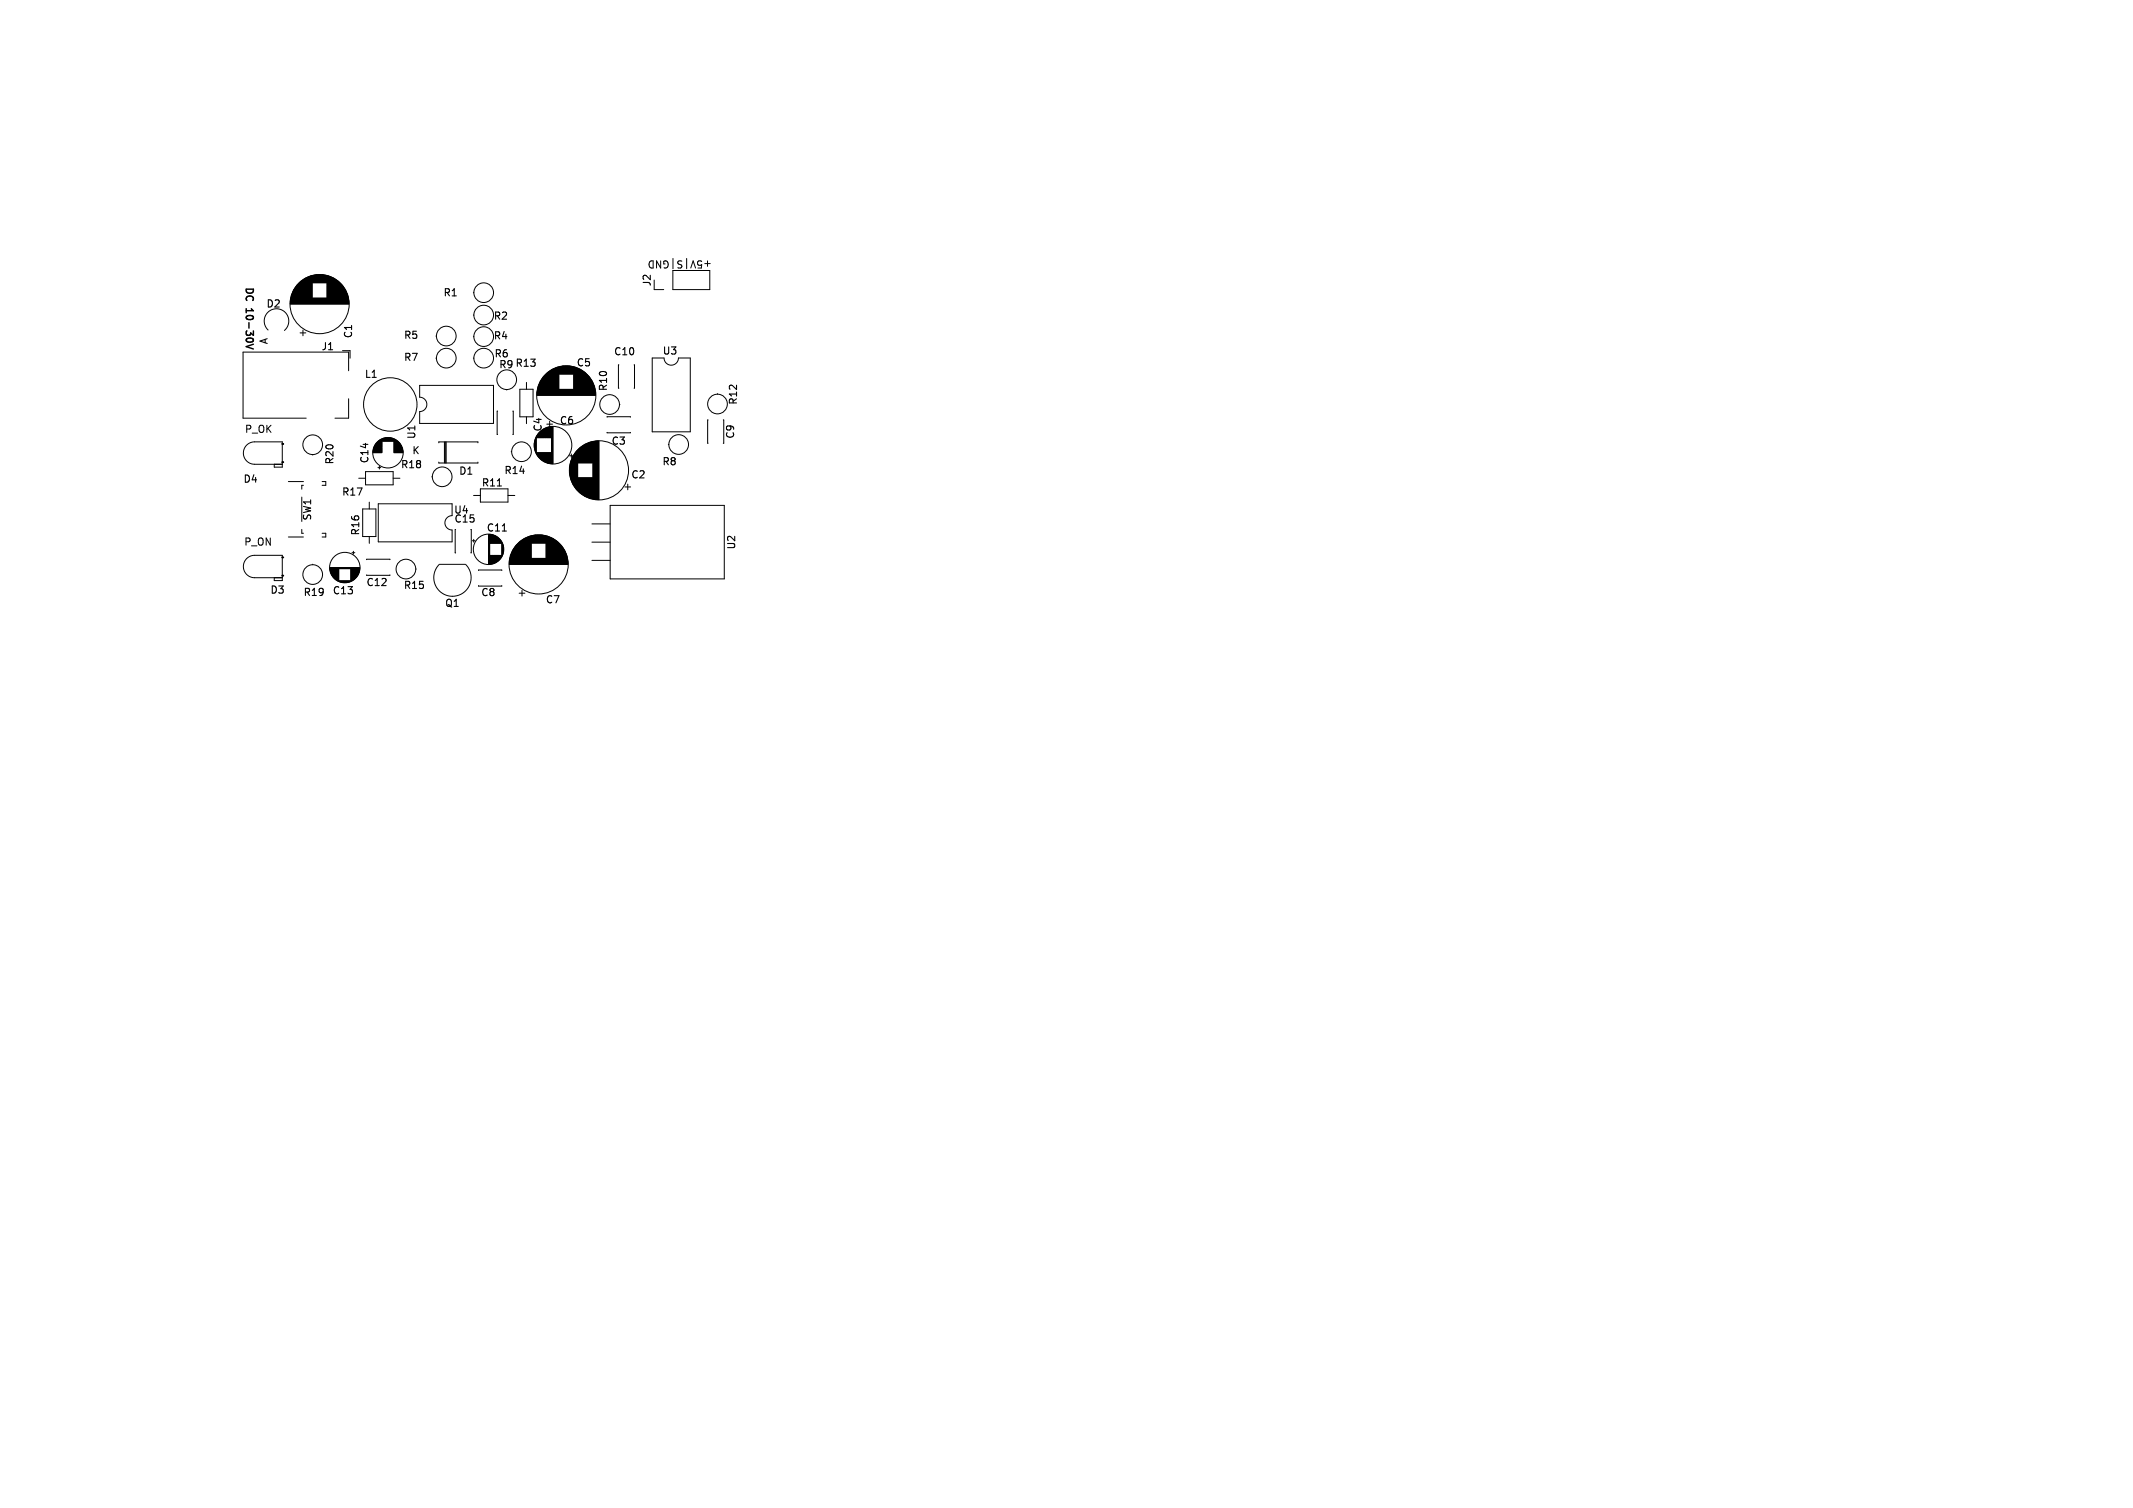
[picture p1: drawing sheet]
<svg xmlns="http://www.w3.org/2000/svg" width="297mm" height="210mm" viewBox="0 0 297 210" stroke-linecap="round" stroke-linejoin="round" font-family="sans-serif">
<defs><g id="words">
<g font-size="1.4">
<text x="34.2" y="39.9" transform="rotate(90 34.2 39.9)">DC</text>
<text x="61.6" y="41.5">R1</text>
<text x="90.8" y="40" transform="rotate(-90 90.8 40)">J2</text>
<text x="99.2" y="36.2" transform="rotate(-180 99.2 36.2)">+5V|S|GND</text>
<text x="34.2" y="43.1" transform="rotate(90 34.2 43.1)">10-30V</text>
<text x="37" y="43">D2</text>
<text x="49.2" y="47.2" transform="rotate(-90 49.2 47.2)">C1</text>
<text x="56.1" y="47.4">R5</text>
<text x="68.6" y="44.7">R2</text>
<text x="68.6" y="47.5">R4</text>
<text x="37.5" y="48.1" transform="rotate(-90 37.5 48.1)">A</text>
<text x="44.7" y="49">J1</text>
<text x="50.7" y="52.8">L1</text>
<text x="56.1" y="50.5">R7</text>
<text x="68.7" y="50">R6</text>
<text x="69.4" y="51.5">R9 R13</text>
<text x="80.2" y="51.2">C5</text>
<text x="85.4" y="49.7">C10</text>
<text x="92.2" y="49.6">U3</text>
<text x="77.8" y="59.3">C6</text>
<text x="84.7" y="54.6" transform="rotate(-90 84.7 54.6)">R10</text>
<text x="102.8" y="56.5" transform="rotate(-90 102.8 56.5)">R12</text>
<text x="34" y="60.3">P_OK</text>
<text x="46.6" y="64.8" transform="rotate(-90 46.6 64.8)">R20</text>
<text x="51.5" y="64.6" transform="rotate(-90 51.5 64.6)">C14</text>
<text x="55.7" y="65.4">R18</text>
<text x="57.3" y="63.5">K</text>
<text x="58" y="61.3" transform="rotate(-90 58 61.3)">U1</text>
<text x="75.6" y="60.2" transform="rotate(-90 75.6 60.2)">C4</text>
<text x="85.1" y="62.1">C3</text>
<text x="92.1" y="65">R8</text>
<text x="102.4" y="61.2" transform="rotate(-90 102.4 61.2)">C9</text>
<text x="33.8" y="67.4">D4</text>
<text x="47.5" y="69.2">R17</text>
<text x="63.1" y="71.7">U4</text>
<text x="63.8" y="66.3">D1</text>
<text x="67" y="68">R11</text>
<text x="70.1" y="66.2">R14</text>
<text x="87.8" y="66.8">C2</text>
<text x="33.9" y="76">P_ON</text>
<text x="43.5" y="72.6" transform="rotate(-90 43.5 72.6)">SW1</text>
<text x="50.2" y="74.7" transform="rotate(-90 50.2 74.7)">R16</text>
<text x="63.2" y="73">C15</text>
<text x="67.7" y="74.2">C11</text>
<text x="102.6" y="76.6" transform="rotate(-90 102.6 76.6)">U2</text>
<text x="37.5" y="82.9">D3</text>
<text x="42.2" y="83.2">R19</text>
<text x="46.2" y="83">C13</text>
<text x="50.9" y="81.8">C12</text>
<text x="56.1" y="82.2">R15</text>
<text x="66.9" y="83.2">C8</text>
<text x="61.9" y="84.7">Q1</text>
<text x="75.9" y="84.2">C7</text>
</g>
</g></defs>
<path d="M35.3 47.9l-1 .4 1 .3" fill="none" stroke="#000" stroke-width=".2"/>
<g fill="none" stroke="#000" stroke-width=".14">
<path d="M41.2 40h2.3M41.2 39.9h2.3M41.3 39.9h2.2M41.3 39.8h2.2M41.3 39.7h2.2M41.4 39.7h2.1M41.4 39.6h2.1M41.5 39.6h2M41.5 39.5h2M41.6 39.5h1.9M41.6 39.4h1.9M41.7 39.4h5.6"/>
<path d="M41.7 39.3h5.6M41.8 39.3h5.4M41.8 39.2h5.4M41.9 39.2h5.2M41.9 39.1h5.2M42 39.1h5M42.1 39h4.8M42.2 39h4.6M42.2 38.9h4.6M42.3 38.9h4.4M42.4 38.8h4.2M42.5 38.8h4"/>
<path d="M42.5 38.7h4M42.6 38.7h3.8M42.7 38.7h3.6M42.8 38.6h3.4M42.9 38.6h3.2M42.9 38.5h3.2M43 38.5h3M43.2 38.5h2.6M43.3 38.4h2.4M43.4 38.4h2.2M43.6 38.3h1.8M43.7 38.3h1.6"/>
<path d="M44 38.3h1M45.5 40h2.3M45.5 39.9h2.3M45.5 39.9h2.2M45.5 39.8h2.2M45.5 39.7h2.2M45.5 39.7h2.1M45.5 39.6h2.1M45.5 39.6h2M45.5 39.5h2M45.5 39.5h1.9M45.5 39.4h1.9"/>
<path d="M90.5 36.5l.4-.2v1a.52 .52 0 0 1-.5-.2 .52 .52 0 0 1 .1-.6zM91.4 37.3v-1l.6 1M93.7 37.7h5.1v2.6h-5.1zM37.3 46a1.71 1.71 0 0 1 0-2.5 1.71 1.71 0 0 1 2.5 .1 1.71 1.71 0 0 1-.2 2.4M40.4 42.3h8.2M40.4 42.2h8.2M40.4 42.1h8.2M40.4 42h8.2M40.4 41.9h8.2M40.5 41.8h8M40.5 41.7h8M40.5 41.6h8"/>
<path d="M40.5 41.5h8M40.5 41.5h3M40.5 41.4h3M40.5 41.3h3M40.6 41.3h2.9M40.6 41.2h2.9M40.6 41.1h2.9M40.6 41h2.9M40.7 40.9h2.8M40.7 40.8h2.8M40.7 40.7h2.8M40.8 40.7h2.7"/>
<path d="M40.8 40.6h2.7M40.8 40.5h2.7M40.9 40.5h2.6M40.9 40.4h2.6M40.9 40.3h2.6M41 40.3h2.5M41 40.2h2.5M41.1 40.1h2.4M41.1 40h2.4M41.8 46.4h.8M42.2 46v.8M45.5 40.7h2.8"/>
<path d="M45.5 41.5h3M45.5 41.4h3M45.5 41.3h3M45.5 41.3h2.9M45.5 41.2h2.9M45.5 41.1h2.9M45.5 41h2.9M45.5 41h2.8M45.5 40.9h2.8M45.5 40.8h2.8M45.5 40.7h2.7M45.5 40.6h2.7"/>
<path d="M45.5 40.5h2.7M45.5 40.5h2.6M45.5 40.4h2.6M45.5 40.3h2.6M45.5 40.3h2.5M45.5 40.2h2.5M45.5 40.1h2.4M45.5 40h2.4M47.7 48.8h1v1.1M48.5 51.6v-2.6h-14.7v9.2h8.8M48.5 55.5v2.7h-1.9M58.4 53.7h10.3v5.3h-10.3v-1.7a1 1 0 0 0 1-1 1 1 0 0 0-1-1z"/>
<path d="M60.7 46.8h.1M60.7 49.9h.1M65.9 43.9h.1M65.9 49.9h.1M65.9 46.9h.1M65.9 40.8h.1M69.3 57.3v3.2M70.6 54.2v.1M71.4 57.3v3.2M72.4 54.2h1.8v3.8h-1.8zM73.3 53.3v.9M73.3 58v1"/>
<path d="M74.8 55h8.1M74.8 55.1h8.1M74.8 54.9h8.1M74.8 54.8h8.1M74.8 54.7h8.1M74.8 54.6h8.1M74.8 54.5h8.1M74.8 54.4h8.1M74.8 54.3h8.1M74.9 54.2h7.9M74.9 54.2h2.9M74.9 54.1h2.9"/>
<path d="M74.9 54h2.9M74.9 53.9h2.9M75 53.8h2.8M75 53.7h2.8M75 53.6h2.8M75.1 53.5h2.7M75.1 53.4h2.7M75.1 53.3h2.7M75.2 53.3h2.6M75.2 53.2h2.6M75.2 53.1h2.6M75.3 53.1h2.5"/>
<path d="M75.3 53h2.5M75.4 52.9h2.4M75.4 60v1M75.4 52.8h2.4M75.4 59.9v1.1M75.5 52.8h2.3M75.5 59.9v1.1M75.5 52.7h2.3M75.6 59.9v1.1M75.6 52.6h2.2M75.6 59.8v1.2M75.6 52.5h2.2"/>
<path d="M75.7 52.5h2.1M75.7 59.8v1.2M75.7 52.4h2.1M75.8 59.7v1.3M75.8 52.4h2M75.8 52.3h2M75.9 52.3h1.9M75.9 59.7v1.3M75.9 52.2h1.9M76 59.6v1.4M76 52.1h1.8M76 52.1h5.7"/>
<path d="M76.1 52.1h5.5M76.1 59.6v1.4M76.1 52h5.5M76.1 59.1h.8M76.2 52h5.3M76.2 59.6v1.4M76.2 51.9h5.3M76.2 59.5v1.5M76.3 59.5v1.5M76.3 51.9h5.1M76.3 51.8h5.1M76.4 59.5v1.5"/>
<path d="M76.4 51.8h4.9M76.4 51.7h4.9M76.5 59.5v1.5M76.5 51.7h4.7M76.5 58.7l.1 2.3M76.6 51.7h4.5M76.6 59.4v1.6M76.6 51.6h4.5M76.7 59.4v1.6M76.7 51.6h4.3M76.7 51.5h4.3M76.8 59.4v1.6"/>
<path d="M76.8 59.4v5.2M76.8 51.5h4.1M76.9 59.4v5.2M76.9 51.5h3.9M77 51.4h3.7M77 59.4v5.2M77.1 51.3h3.5M77.2 51.3h3.3M77.3 51.3h3.1M77.4 51.2h2.9M77.5 51.2h2.7M77.6 51.1h2.5"/>
<path d="M77.8 51.1h2.1M77.9 51.1h1.9M78.1 51h1.5M78.3 51h1.1M79.9 54.2h2.9M79.9 54.1h2.9M79.9 54h2.9M79.9 53.9h2.9M79.9 53.8h2.8M79.9 53.7h2.8M79.9 53.6h2.8M79.9 53.5h2.7"/>
<path d="M79.9 53.4h2.7M79.9 53.3h2.7M79.9 53.3h2.6M79.9 53.2h2.6M79.9 53.1h2.6M79.9 53.1h2.5M79.9 53h2.5M79.9 52.9h2.4M79.9 52.8h2.4M79.9 52.8h2.3M79.9 52.7h2.3M79.9 52.6h2.2"/>
<path d="M79.9 52.5h2.2M79.9 52.5h2.1M79.9 52.4h2.1M79.9 52.4h2M79.9 52.3h2M79.9 52.3h1.9M79.9 52.2h1.9M79.9 52.1h1.8M84.5 58.1h3.3M86.2 50.8v3.3M86.3 56.3h.1M88.3 50.8v3.3"/>
<path d="M90.8 49.9h1.7a1 1 0 0 0 1 1 1 1 0 0 0 1-1h1.6v10.2h-5.3zM91.1 40.3h1.3M98.6 58.5v3.2M99.9 54.8v.1M100.7 58.5v3.2M38.2 64.7v.4h1.1v-3.6h-3.9a1.56 1.56 0 0 0-1.5 1.6 1.56 1.56 0 0 0 1.5 1.6h3.9M39.3 61.8h.1M39.3 64.4h.1M39.3 77.6h.1M40.2 67.1h2.1M40.2 74.8h2.1M42 69.2v3.4"/>
<path d="M42 73.7v.6h.3M42.3 67.6h-.3v.5M43.5 63.3v.1M43.5 78.6h.1M44.9 67.1h.5v.5h-.5M44.9 74.3h.5v.5h-.5M45.9 79h4.2M45.9 79.1h4.2M45.9 79.2h4.2M45.9 79.2h1.3M45.9 79.3h1.3M46 79.3h1.2"/>
<path d="M46 79.4h1.2M46 79.5h1.2M46 79.6h1.2M46 79.7h1.2M46.1 79.8h1.1M46.1 79.9h1.1M46.1 80h1.1M48.9 79.2h1.2M48.9 79.3h1.2M48.9 79.4h1.2M48.9 79.5h1.1M48.9 79.6h1.1"/>
<path d="M48.9 79.7h1.1M48.9 79.8h1.1M48.9 79.8h1M48.9 79.9h1M48.9 80h1M49 77h.4M49.2 76.8v.4M50 66.6h.9M50.5 70.9h1.8v3.8h-1.8zM50.9 65.7h3.8v1.8h-3.8zM51 77.9h3.3M51.4 69.9v1"/>
<path d="M51.4 74.7v1M51.9 63h1.3M51.9 62.9h1.3M52 62.8h1.2M52 62.7h1.2M52 62.6h1.2M52 62.5h1.2M52 62.4h1.2M52.1 62.4h1.1M52.1 62.3h1.1M52.1 62.2h1.1M52.2 62.1h1"/>
<path d="M52.2 62h1M52.3 61.9h.9M52.3 61.8h.9M52.4 61.8h.8M52.4 61.7h.8M52.5 61.6h.7M52.6 61.5h.6M52.6 65.1h.4M52.7 61.4h2.7M52.7 70.2h10.3v1.6a1 1 0 0 0-1 1 1 1 0 0 0 1 1v1.7h-10.3zM52.7 61.4h2.6M52.8 61.4h2.5"/>
<path d="M52.8 61.3h2.4M52.8 64.9v.4M52.9 61.3h2.3M52.9 61.2h2.2M53 61.2h2M53.1 61.2h1.9M53.2 61.1h1.7M53.3 61.1h1.5M53.4 61h1.3M53.5 61h1.1M53.6 61h.8M54.7 66.6h1"/>
<path d="M54.9 61.5h.6M54.9 61.9h.9M54.9 61.8h.8M54.9 61.7h.7M54.9 62.9h1.2M54.9 63h1.2M54.9 62.8h1.2M54.9 62.7h1.2M54.9 62.6h1.2M54.9 62.6h1.1M54.9 62.5h1.1M54.9 62.4h1.1"/>
<path d="M54.9 62.3h1.1M54.9 62.2h1M54.9 62.1h1M54.9 62h1M54.9 62h.9M54.9 61.6h.7M54.9 61.6h.6M54.9 61.5h.5M57.9 79.3h.1M60.1 66.4h.1M61.1 61.7v-.2h5.4v.2M61.1 64.3v.2h5.4v-.2"/>
<path d="M61.2 78.6a2.6 2.6 0 0 0 0 3.7 2.6 2.6 0 0 0 3.6 0 2.6 2.6 0 0 0 0-3.7M61.2 78.6h3.6M61.9 61.5v3M62 61.5v3M62.1 61.5v3M63.4 73.7v3.3M65.6 73.7v3.3M65.8 75.3h.4M65.9 69h1M66 75.1v.4M66.6 79.4h3.3M66.9 68.1h3.8v1.8h-3.8z"/>
<path d="M68 74.4v4.2M68.1 74.4v4.2M68.2 74.4v4.2M68.2 74.4v1.3M68.2 77.3v1.3M68.3 74.4v1.3M68.3 77.3v1.3M68.4 74.4v1.3M68.4 77.3v1.3M68.4 74.5v1.2M68.4 77.3v1.2M68.5 74.5v1.2"/>
<path d="M68.5 77.3v1.2M68.6 74.5v1.2M68.6 77.3v1.2M68.7 74.5v1.2M68.7 77.3v1.2M68.8 74.6v1.1M68.8 77.3v1.1M68.9 74.6v1.1M68.9 77.3v1.1M69 74.6v1.1M69 77.3v1.1M69 74.7v1"/>
<path d="M69 77.3v1M69.1 74.7v1M69.1 77.3v1M69.2 74.8v.9M69.2 77.3v.9M69.3 74.8v.9M69.3 77.3v.9M69.3 77.3v.8M69.3 74.9v.8M69.4 74.9v.8M69.4 77.3v.8M69.5 75v.7"/>
<path d="M69.5 77.3v.7M69.5 75.1v.6M69.5 77.3v.6M69.6 75.1v.6M69.6 77.3v.6M69.7 75.2v.5M69.7 77.3v.5M69.7 75.3v.4M69.7 77.3v.4M69.8 75.4v.3M69.8 77.3v.3M69.9 75.5v2"/>
<path d="M69.9 75.6v1.8M70 75.7v1.6M70 75.8v1.4M70.1 76v1M70.1 76.1v.8M70.7 69h1M70.9 78.6h8.2M70.9 78.5h8.2M70.9 78.4h8.2M70.9 78.3h8.2M70.9 78.2h8.2M70.9 78.1h8.2"/>
<path d="M71 78.1h8M71 78h8M71 77.9h8M71 77.8h8M71 77.7h3M71 77.6h3M71.1 77.6h2.9M71.1 77.5h2.9M71.1 77.4h2.9M71.1 77.3h2.9M71.1 77.2h2.9M71.2 77.2h2.8"/>
<path d="M71.2 62.9h.1M71.2 77.1h2.8M71.2 77h2.8M71.3 77h2.7M71.3 76.9h2.7M71.3 76.8h2.7M71.4 76.8h2.6M71.4 76.7h2.6M71.4 76.6h2.6M71.5 76.6h2.5M71.5 76.5h2.5M71.5 76.4h2.5"/>
<path d="M71.6 76.4h2.4M71.6 76.3h2.4M71.7 76.2h2.3M71.7 76.1h2.3M71.8 76.1h2.2M71.8 76h2.2M71.9 76h2.1M71.9 75.9h2.1M72 75.8h2M72.1 75.8h1.9M72.1 75.7h1.9M72.2 75.6h5.6"/>
<path d="M72.3 75.6h5.4M72.3 75.5h5.4M72.4 75.4h5.2M72.5 75.4h5M72.5 75.3h5M72.6 75.3h4.8M72.7 75.2h4.6M72.8 75.2h4.4M72.8 75.1h4.4M72.9 75.1h4.2M73 75h4M73.1 75h3.8"/>
<path d="M73.2 74.9h3.6M73.3 74.9h3.4M73.4 74.8h3.2M73.5 74.8h3M73.7 74.7h2.6M73.8 74.7h2.4M73.9 74.6h2.2M74.1 74.6h1.8M74.2 74.6h1.6M74.4 61.7v.6M74.4 61.5v1M74.5 74.5h1"/>
<path d="M74.5 61.3v1.4M74.5 61.2v1.6M74.6 61.1v1.8M74.6 61v2M74.6 60.9v2.2M74.7 60.8v2.4M74.7 60.7v.3M74.7 63v.3M74.8 60.7v.3M74.8 63v.3M74.8 60.6v.4M74.8 63v.4"/>
<path d="M74.9 60.5v.5M74.9 63v.5M74.9 60.4v.6M74.9 63v.6M75 60.4v.6M75 63v.6M75 60.3v.7M75 63v.7M75.1 60.3v.7M75.1 63v.7M75.1 60.2v.8M75.1 63v.8"/>
<path d="M75.2 60.2v.8M75.2 63v.8M75.2 60.1v.9M75.2 63v.9M75.3 60.1v.9M75.3 63v.9M75.3 60v1M75.3 63v1M75.4 63v1M75.4 63v1.1M75.5 63v1.1M75.6 63v1.1"/>
<path d="M75.6 63v1.2M75.7 63v1.2M75.8 63v1.3M75.9 63v1.3M76 63v1.4M76 77h2.7M76 77h2.8M76 77.7h3M76 77.6h3M76 77.6h2.9M76 77.5h2.9M76 77.4h2.9"/>
<path d="M76 77.3h2.9M76 77.2h2.8M76 77.1h2.8M76 76.9h2.7M76 76.8h2.7M76 76.8h2.6M76 76.7h2.6M76 76.6h2.6M76 76.6h2.5M76 76.5h2.5M76 76.4h2.5M76 76.4h2.4"/>
<path d="M76 76.3h2.4M76 76.2h2.3M76 76.1h2.3M76 76.1h2.2M76 76h2.2M76 76h2.1M76 75.9h2.1M76 75.8h2M76 75.8h1.9M76 75.7h1.9M76.1 63v1.4M76.2 63v1.4"/>
<path d="M76.2 63v1.5M76.3 63v1.5M76.4 63v1.5M76.5 63v1.5M76.6 63v1.5M76.6 63v1.6M76.7 63v1.6M76.8 63v1.6M79.3 63.5h.5M79.3 65v1M79.4 64.7v1.6M79.4 64.6v1.8"/>
<path d="M79.4 64.4v2.2M79.5 64.3v2.4M79.5 64.2v2.6M79.6 63.2v.5M79.6 64v3M79.6 63.9v3.2M79.7 63.8v3.4M79.7 63.7v3.6M79.8 63.6v3.8M79.8 63.5v4M79.9 63.4v4.2M79.9 63.3v4.4"/>
<path d="M80 63.3v4.4M80 63.2v4.6M80.1 63.1v4.8M80.1 63v5M80.2 63v5M80.2 62.9v5.2M80.3 62.8v5.4M80.4 62.8v5.4M80.4 62.7v5.6M80.5 62.6v1.9M80.5 66.5v1.9M80.6 62.6v1.9"/>
<path d="M80.6 66.5v1.9M80.6 62.5v2M80.6 66.5v2M80.7 62.4v2.1M80.7 66.5v2.1M80.8 62.4v2.1M80.8 66.5v2.1M80.8 62.3v2.2M80.8 66.5v2.2M80.9 62.3v2.2M80.9 66.5v2.2M81 62.2v2.3"/>
<path d="M81 66.5v2.3M81.1 62.1v2.4M81.1 66.5v2.4M81.2 62.1v2.4M81.2 66.5v2.4M81.2 62v2.5M81.2 66.5v2.5M81.3 62v2.5M81.3 66.5v2.5M81.4 62v2.5M81.4 66.5v2.5M81.4 61.9v2.6"/>
<path d="M81.4 66.5v2.6M81.5 61.9v2.6M81.5 66.5v2.6M81.6 61.9v2.6M81.6 66.5v2.6M81.6 61.8v2.7M81.6 66.5v2.7M81.7 61.8v2.7M81.7 66.5v2.7M81.8 61.8v2.7M81.8 66.5v2.7M81.8 61.7v2.8"/>
<path d="M81.8 66.5v2.8M81.9 61.7v2.8M81.9 66.5v2.8M82 61.7v2.8M82 66.5v2.8M82.1 61.6v2.9M82.1 66.5v2.9M82.2 61.6v2.9M82.2 66.5v2.9M82.3 61.6v2.9M82.3 66.5v2.9M82.4 61.6v2.9"/>
<path d="M82.4 66.5v2.9M82.4 61.5v3M82.4 66.5v3M82.4 73h2.6M82.4 75.5h2.6M82.4 78h2.6M82.5 61.5v3M82.5 66.5v3M82.6 61.5v8M82.7 61.5v8M82.8 61.5v8M82.9 61.5v8"/>
<path d="M82.9 61.4v8.2M83 61.4v8.2M83.1 61.4v8.2M83.2 61.4v8.2M83.3 61.4v8.2M83.4 61.4v8.2M84.5 60.2h3.3M85 70.4h15.8v10.2h-15.8zM87 67.8h.8M87.4 67.4v.8M93.1 61.9h.1M38.2 80.5v.4h1.1v-3.6h-3.9a1.56 1.56 0 0 0-1.5 1.6 1.56 1.56 0 0 0 1.5 1.6h3.9"/>
<path d="M39.3 80.2h.1M46.2 80h1M46.2 80.1h1M46.3 80.2h.9M46.3 80.3h.9M46.4 80.3h.8M46.4 80.4h.8M46.5 80.4h.7M46.5 80.5h.7M46.6 80.6h.6M46.7 80.6h.5M46.7 80.7h.5"/>
<path d="M46.8 80.7h.4M46.8 80.8h.4M46.9 80.8h.3M47 80.9h2M47.1 80.9h1.9M47.2 81h1.7M47.2 81h1.6M47.3 81h1.4M47.5 81.1h1M47.6 81.1h.8M48.9 80h.9M48.9 80.1h.9"/>
<path d="M48.9 80.2h.9M48.9 80.2h.8M48.9 80.3h.8M48.9 80.4h.7M48.9 80.5h.6M48.9 80.6h.6M48.9 80.6h.5M48.9 80.7h.4M48.9 80.8h.3M48.9 80.8h.2M51 80.1h3.3M66.6 81.6h3.3"/>
<path d="M72.3 82.6h.8M72.7 82.2v.8"/>
<circle cx="44.5" cy="42.4" r="4.1"/>
<circle cx="54.3" cy="56.3" r="3.7"/>
<circle cx="62.1" cy="46.8" r="1.37"/>
<circle cx="62.1" cy="49.9" r="1.37"/>
<circle cx="67.4" cy="40.8" r="1.37"/>
<circle cx="67.4" cy="43.9" r="1.37"/>
<circle cx="67.4" cy="46.9" r="1.37"/>
<circle cx="67.4" cy="49.9" r="1.37"/>
<circle cx="70.6" cy="52.9" r="1.37"/>
<circle cx="78.8" cy="55.1" r="4.1"/>
<circle cx="84.9" cy="56.3" r="1.37"/>
<circle cx="99.9" cy="56.3" r="1.37"/>
<circle cx="43.5" cy="61.9" r="1.37"/>
<circle cx="48" cy="79" r="2.12"/>
<circle cx="54" cy="63.1" r="2.12"/>
<circle cx="56.5" cy="79.2" r="1.37"/>
<circle cx="61.6" cy="66.4" r="1.37"/>
<circle cx="68" cy="76.5" r="2.12"/>
<circle cx="72.6" cy="62.9" r="1.37"/>
<circle cx="75" cy="78.6" r="4.1"/>
<circle cx="77" cy="62" r="2.62"/>
<circle cx="83.4" cy="65.5" r="4.1"/>
<circle cx="94.5" cy="61.9" r="1.37"/>
<circle cx="43.5" cy="80" r="1.37"/>
</g>
<path d="M69.3 67.7h.5M69.9 74h.6" fill="none" stroke="#000" stroke-width=".15"/>
<g fill="#000" stroke="#000" stroke-width=".14">
<circle cx="39.3" cy="77.6" r=".06"/>
<circle cx="39.3" cy="61.8" r=".06"/>
<circle cx="39.3" cy="64.4" r=".06"/>
<circle cx="39.4" cy="77.6" r=".06"/>
<circle cx="39.4" cy="61.8" r=".06"/>
<circle cx="39.4" cy="64.4" r=".06"/>
<circle cx="39.3" cy="80.2" r=".06"/>
<circle cx="39.4" cy="80.2" r=".06"/>
</g>
<use href="#words"/>
</svg>
